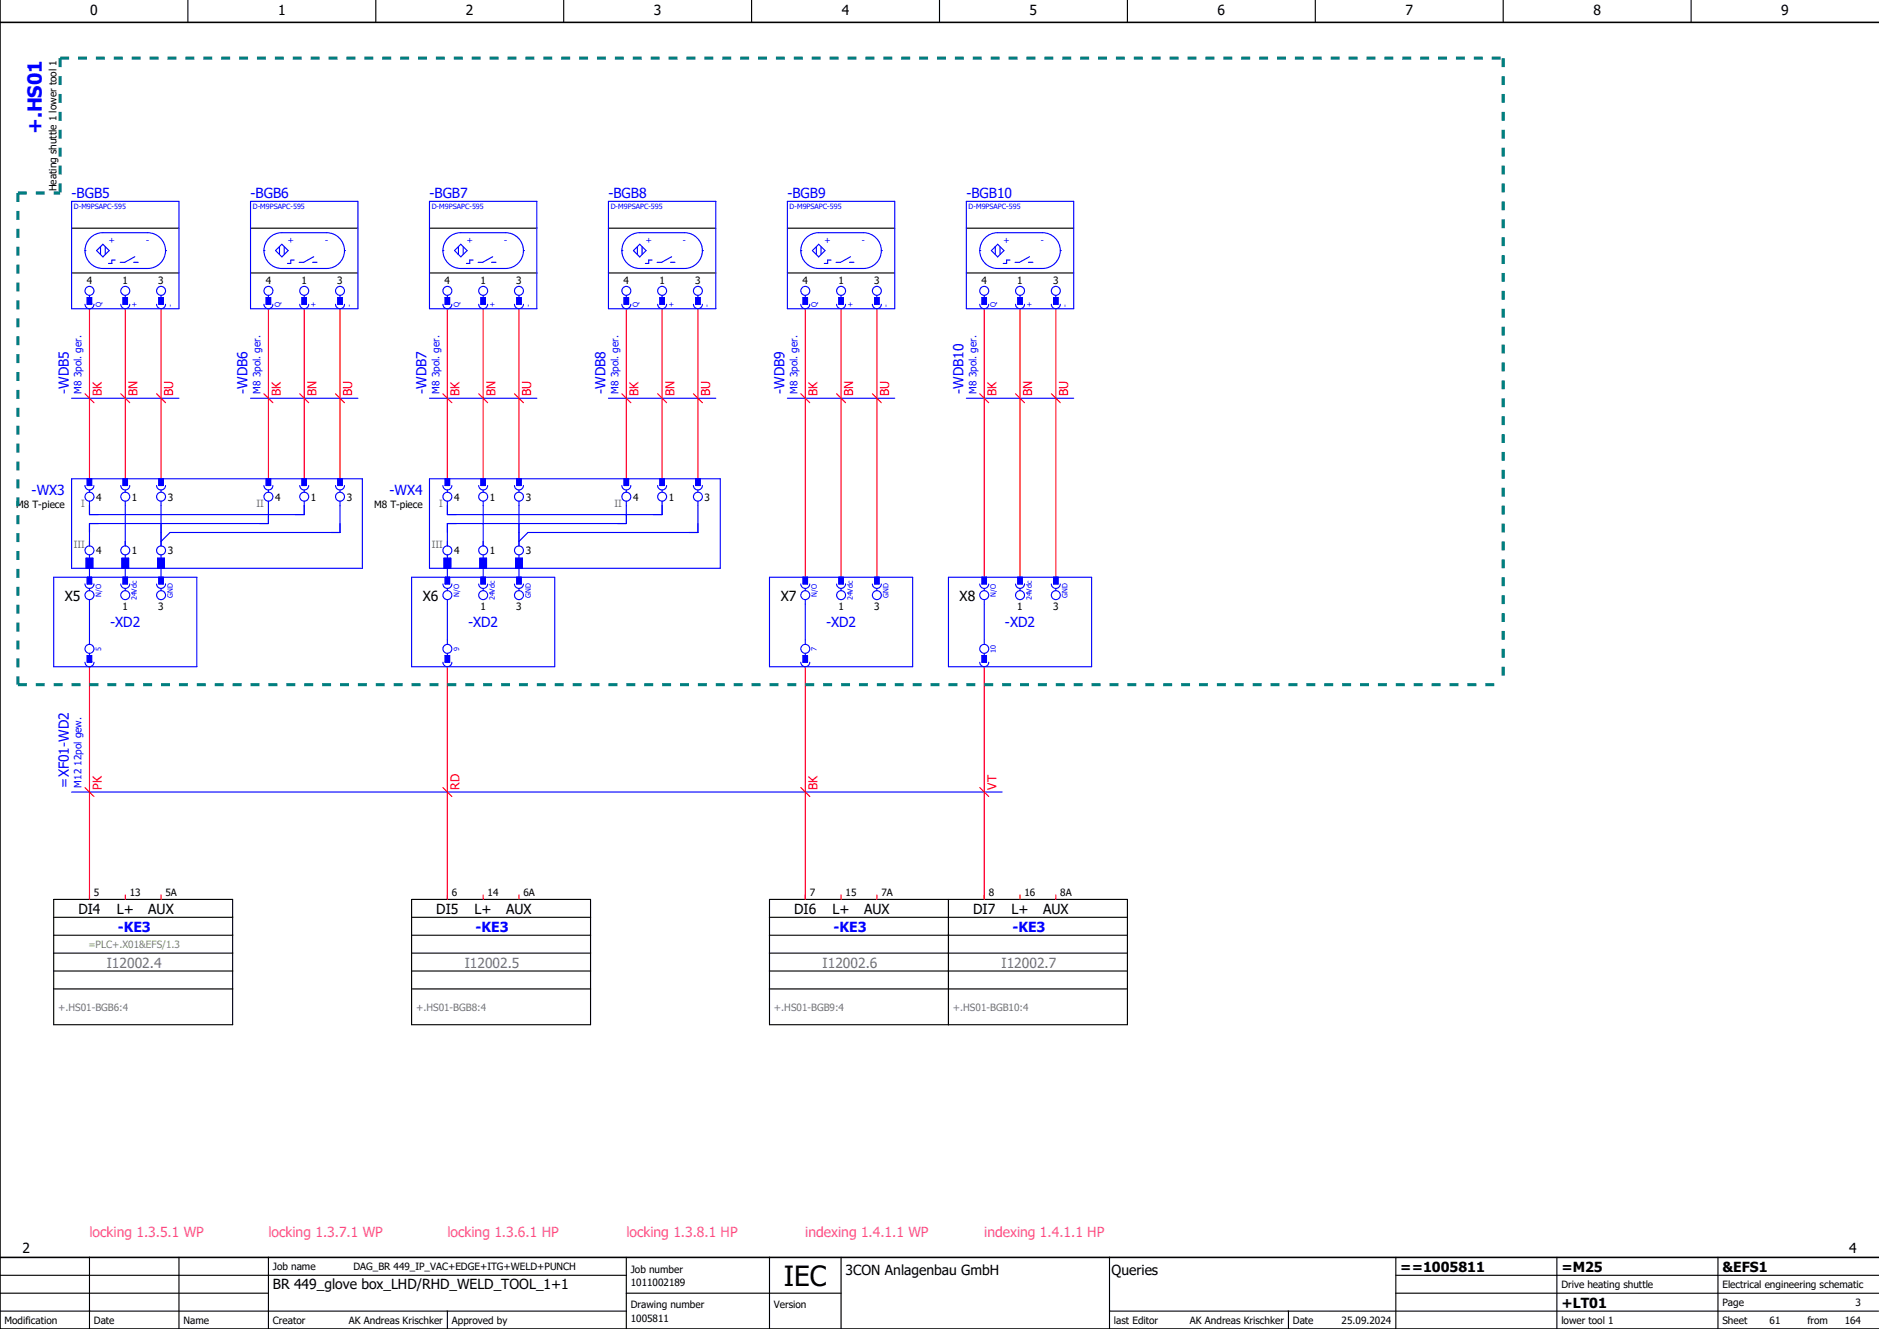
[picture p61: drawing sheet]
<svg xmlns="http://www.w3.org/2000/svg" width="420mm" height="297mm" viewBox="0 0 420 297" stroke-linecap="round" stroke-linejoin="round" font-family="sans-serif">
<defs><g id="words">
<text font-size="6.2" x="175.2" y="287.5">IEC</text>
<text font-size="4.3" fill="#00f" x="9.4" y="30" transform="rotate(-90 9.4 30)">+.HS01</text>
<g font-size="3.1">
<text x="20.2" y="3.4">0</text>
<text x="62.2" y="3.4">1</text>
<text x="104.2" y="3.4">2</text>
<text x="146.2" y="3.4">3</text>
<text x="188.2" y="3.4">4</text>
<text x="230.2" y="3.4">5</text>
<text x="272.2" y="3.4">6</text>
<text x="314.2" y="3.4">7</text>
<text x="356.2" y="3.4">8</text>
<text x="398.2" y="3.4">9</text>
<text x="14.5" y="134.2">X5</text>
<text x="94.5" y="134.2">X6</text>
<text x="174.5" y="134.2">X7</text>
<text x="214.5" y="134.2">X8</text>
<text x="17.5" y="204.3">DI4</text>
<text x="26.1" y="204.3">L+</text>
<text x="33.1" y="204.3">AUX</text>
<text x="97.5" y="204.3">DI5</text>
<text x="106.1" y="204.3">L+</text>
<text x="113.1" y="204.3">AUX</text>
<text x="177.5" y="204.3">DI6</text>
<text x="186.1" y="204.3">L+</text>
<text x="193.1" y="204.3">AUX</text>
<text x="217.5" y="204.3">DI7</text>
<text x="226.1" y="204.3">L+</text>
<text x="233.1" y="204.3">AUX</text>
<text x="5" y="280">2</text>
<text x="413.3" y="280">4</text>
<text x="189" y="285">3CON Anlagenbau GmbH</text>
<text x="248.5" y="284.9">Queries</text>
<text x="313" y="284.2">==1005811</text>
<text x="349" y="284.2">=M25</text>
<text x="385" y="284.2">&amp;EFS1</text>
<text x="61" y="288">BR 449_glove box_LHD/RHD_WELD_TOOL_1+1</text>
<text x="349" y="292.2">+LT01</text>
</g>
<g font-size="3.1" fill="#00f">
<text x="16" y="44.4">-BGB5</text>
<text x="56" y="44.4">-BGB6</text>
<text x="96" y="44.4">-BGB7</text>
<text x="136" y="44.4">-BGB8</text>
<text x="176" y="44.4">-BGB9</text>
<text x="216" y="44.4">-BGB10</text>
<text x="15.4" y="88" transform="rotate(-90 15.4 88)">-WDB5</text>
<text x="55.4" y="88" transform="rotate(-90 55.4 88)">-WDB6</text>
<text x="95.4" y="88" transform="rotate(-90 95.4 88)">-WDB7</text>
<text x="135.4" y="88" transform="rotate(-90 135.4 88)">-WDB8</text>
<text x="175.4" y="88" transform="rotate(-90 175.4 88)">-WDB9</text>
<text x="215.4" y="88" transform="rotate(-90 215.4 88)">-WDB10</text>
<text x="7.1" y="110.6">-WX3</text>
<text x="87.1" y="110.6">-WX4</text>
<text x="24.6" y="140.1">-XD2</text>
<text x="104.6" y="140.1">-XD2</text>
<text x="184.6" y="140.1">-XD2</text>
<text x="224.6" y="140.1">-XD2</text>
<text x="15.4" y="176" transform="rotate(-90 15.4 176)">=XF01-WD2</text>
<text x="26.3" y="208.2">-KE3</text>
<text x="106.3" y="208.2">-KE3</text>
<text x="186.3" y="208.2">-KE3</text>
<text x="226.3" y="208.2">-KE3</text>
</g>
<g font-size="3.1" fill="#767676">
<text x="23.9" y="216.2">I12002.4</text>
<text x="103.9" y="216.2">I12002.5</text>
<text x="183.9" y="216.2">I12002.6</text>
<text x="223.9" y="216.2">I12002.7</text>
</g>
<g font-size="3.1" fill="#f0f">
<text x="20" y="276.4">locking 1.3.5.1 WP</text>
<text x="60" y="276.4">locking 1.3.7.1 WP</text>
<text x="100" y="276.4">locking 1.3.6.1 HP</text>
<text x="140" y="276.4">locking 1.3.8.1 HP</text>
<text x="180" y="276.4">indexing 1.4.1.1 WP</text>
<text x="220" y="276.4">indexing 1.4.1.1 HP</text>
</g>
<g font-size="2.7" fill="#f00">
<text x="22.7" y="88.5" transform="rotate(-90 22.7 88.5)">BK</text>
<text x="30.7" y="88.5" transform="rotate(-90 30.7 88.5)">BN</text>
<text x="38.7" y="88.5" transform="rotate(-90 38.7 88.5)">BU</text>
<text x="62.7" y="88.5" transform="rotate(-90 62.7 88.5)">BK</text>
<text x="70.7" y="88.5" transform="rotate(-90 70.7 88.5)">BN</text>
<text x="78.7" y="88.5" transform="rotate(-90 78.7 88.5)">BU</text>
<text x="102.7" y="88.5" transform="rotate(-90 102.7 88.5)">BK</text>
<text x="110.7" y="88.5" transform="rotate(-90 110.7 88.5)">BN</text>
<text x="118.7" y="88.5" transform="rotate(-90 118.7 88.5)">BU</text>
<text x="142.7" y="88.5" transform="rotate(-90 142.7 88.5)">BK</text>
<text x="150.7" y="88.5" transform="rotate(-90 150.7 88.5)">BN</text>
<text x="158.7" y="88.5" transform="rotate(-90 158.7 88.5)">BU</text>
<text x="182.7" y="88.5" transform="rotate(-90 182.7 88.5)">BK</text>
<text x="190.7" y="88.5" transform="rotate(-90 190.7 88.5)">BN</text>
<text x="198.7" y="88.5" transform="rotate(-90 198.7 88.5)">BU</text>
<text x="222.7" y="88.5" transform="rotate(-90 222.7 88.5)">BK</text>
<text x="230.7" y="88.5" transform="rotate(-90 230.7 88.5)">BN</text>
<text x="238.7" y="88.5" transform="rotate(-90 238.7 88.5)">BU</text>
<text x="22.7" y="176.5" transform="rotate(-90 22.7 176.5)">PK</text>
<text x="102.7" y="176.5" transform="rotate(-90 102.7 176.5)">RD</text>
<text x="182.7" y="176.5" transform="rotate(-90 182.7 176.5)">BK</text>
<text x="222.7" y="176.5" transform="rotate(-90 222.7 176.5)">VT</text>
</g>
<g font-size="2.2">
<text x="12.6" y="42.8" transform="rotate(-90 12.6 42.8)">Heating shuttle 1 lower tool 1</text>
<text x="19.4" y="63.5">4</text>
<text x="27.4" y="63.5">1</text>
<text x="35.4" y="63.5">3</text>
<text x="59.4" y="63.5">4</text>
<text x="67.4" y="63.5">1</text>
<text x="75.4" y="63.5">3</text>
<text x="99.4" y="63.5">4</text>
<text x="107.4" y="63.5">1</text>
<text x="115.4" y="63.5">3</text>
<text x="139.4" y="63.5">4</text>
<text x="147.4" y="63.5">1</text>
<text x="155.4" y="63.5">3</text>
<text x="179.4" y="63.5">4</text>
<text x="187.4" y="63.5">1</text>
<text x="195.4" y="63.5">3</text>
<text x="219.4" y="63.5">4</text>
<text x="227.4" y="63.5">1</text>
<text x="235.4" y="63.5">3</text>
<text x="3.6" y="113.5">M8 T-piece</text>
<text x="21.5" y="111.9">4</text>
<text x="29.5" y="111.9">1</text>
<text x="37.5" y="111.9">3</text>
<text x="61.5" y="111.9">4</text>
<text x="69.5" y="111.9">1</text>
<text x="77.5" y="111.9">3</text>
<text x="83.6" y="113.5">M8 T-piece</text>
<text x="101.5" y="111.9">4</text>
<text x="109.5" y="111.9">1</text>
<text x="117.5" y="111.9">3</text>
<text x="141.5" y="111.9">4</text>
<text x="149.5" y="111.9">1</text>
<text x="157.5" y="111.9">3</text>
<text x="21.5" y="123.9">4</text>
<text x="29.5" y="123.9">1</text>
<text x="37.5" y="123.9">3</text>
<text x="101.5" y="123.9">4</text>
<text x="109.5" y="123.9">1</text>
<text x="117.5" y="123.9">3</text>
<text x="27.4" y="136.2">1</text>
<text x="35.4" y="136.2">3</text>
<text x="107.4" y="136.2">1</text>
<text x="115.4" y="136.2">3</text>
<text x="187.4" y="136.2">1</text>
<text x="195.4" y="136.2">3</text>
<text x="227.4" y="136.2">1</text>
<text x="235.4" y="136.2">3</text>
<text x="21" y="200.3">5</text>
<text x="29" y="200.3">13</text>
<text x="37" y="200.3">5A</text>
<text x="101" y="200.3">6</text>
<text x="109" y="200.3">14</text>
<text x="117" y="200.3">6A</text>
<text x="181" y="200.3">7</text>
<text x="189" y="200.3">15</text>
<text x="197" y="200.3">7A</text>
<text x="221" y="200.3">8</text>
<text x="229" y="200.3">16</text>
<text x="237" y="200.3">8A</text>
<text x="61" y="283.9">Job name</text>
<text x="79" y="283.9">DAG_BR 449_IP_VAC+EDGE+ITG+WELD+PUNCH</text>
<text x="141" y="287.4">1011002189</text>
<text x="141" y="284.4">Job number</text>
<text x="349" y="287.9">Drive heating shuttle</text>
<text x="385" y="287.9">Electrical engineering schematic</text>
<text x="141" y="292.4">Drawing number</text>
<text x="173" y="292.4">Version</text>
<text x="385" y="291.9">Page</text>
<text x="414.8" y="291.9">3</text>
<text x="1" y="295.9">Modification</text>
<text x="21" y="295.9">Date</text>
<text x="41" y="295.9">Name</text>
<text x="61" y="295.9">Creator</text>
<text x="78" y="295.9">AK Andreas Krischker</text>
<text x="101" y="295.9">Approved by</text>
<text x="141" y="295.4">1005811</text>
<text x="249" y="295.9">last Editor</text>
<text x="266" y="295.9">AK Andreas Krischker</text>
<text x="289" y="295.9">Date</text>
<text x="299.9" y="295.9">25.09.2024</text>
<text x="349" y="295.9">lower tool 1</text>
<text x="385" y="295.9">Sheet</text>
<text x="395.6" y="295.9">61</text>
<text x="404" y="295.9">from</text>
<text x="412.3" y="295.9">164</text>
</g>
<g font-size="2.2" fill="#00f">
<text x="18.2" y="88" transform="rotate(-90 18.2 88)">M8 3pol. ger.</text>
<text x="58.2" y="88" transform="rotate(-90 58.2 88)">M8 3pol. ger.</text>
<text x="98.2" y="88" transform="rotate(-90 98.2 88)">M8 3pol. ger.</text>
<text x="138.2" y="88" transform="rotate(-90 138.2 88)">M8 3pol. ger.</text>
<text x="178.2" y="88" transform="rotate(-90 178.2 88)">M8 3pol. ger.</text>
<text x="218.2" y="88" transform="rotate(-90 218.2 88)">M8 3pol. ger.</text>
<text x="18.2" y="176" transform="rotate(-90 18.2 176)">M12 12pol gew.</text>
</g>
<g font-size="2.2" fill="#767676">
<text x="18.2" y="113.2">I</text>
<text x="57.3" y="113.2">II</text>
<text x="98.2" y="113.2">I</text>
<text x="137.3" y="113.2">II</text>
<text x="16.5" y="122.5">III</text>
<text x="96.5" y="122.5">III</text>
<text x="13" y="225.9">+.HS01-BGB6:4</text>
<text x="93" y="225.9">+.HS01-BGB8:4</text>
<text x="173" y="225.9">+.HS01-BGB9:4</text>
<text x="213" y="225.9">+.HS01-BGB10:4</text>
</g>
<text font-size="2.2" fill="#7ca552" x="19.7" y="211.9">=PLC+.X01&amp;EFS/1.3</text>
<g font-size="1.9" fill="#00f">
<text x="24.3" y="54.2">+</text>
<text x="32.7" y="54.2">-</text>
<text x="64.3" y="54.2">+</text>
<text x="72.7" y="54.2">-</text>
<text x="104.3" y="54.2">+</text>
<text x="112.7" y="54.2">-</text>
<text x="144.3" y="54.2">+</text>
<text x="152.7" y="54.2">-</text>
<text x="184.3" y="54.2">+</text>
<text x="192.7" y="54.2">-</text>
<text x="224.3" y="54.2">+</text>
<text x="232.7" y="54.2">-</text>
</g>
<g font-size="1.6" fill="#00f">
<text x="16.5" y="46.6">D-M9PSAPC-595</text>
<text x="56.5" y="46.6">D-M9PSAPC-595</text>
<text x="96.5" y="46.6">D-M9PSAPC-595</text>
<text x="136.5" y="46.6">D-M9PSAPC-595</text>
<text x="176.5" y="46.6">D-M9PSAPC-595</text>
<text x="216.5" y="46.6">D-M9PSAPC-595</text>
<text x="22.6" y="68.5" transform="rotate(-90 22.6 68.5)">Q</text>
<text x="30.6" y="68.5" transform="rotate(-90 30.6 68.5)">+</text>
<text x="38.6" y="68.5" transform="rotate(-90 38.6 68.5)">-</text>
<text x="62.6" y="68.5" transform="rotate(-90 62.6 68.5)">Q</text>
<text x="70.6" y="68.5" transform="rotate(-90 70.6 68.5)">+</text>
<text x="78.6" y="68.5" transform="rotate(-90 78.6 68.5)">-</text>
<text x="102.6" y="68.5" transform="rotate(-90 102.6 68.5)">Q</text>
<text x="110.6" y="68.5" transform="rotate(-90 110.6 68.5)">+</text>
<text x="118.6" y="68.5" transform="rotate(-90 118.6 68.5)">-</text>
<text x="142.6" y="68.5" transform="rotate(-90 142.6 68.5)">Q</text>
<text x="150.6" y="68.5" transform="rotate(-90 150.6 68.5)">+</text>
<text x="158.6" y="68.5" transform="rotate(-90 158.6 68.5)">-</text>
<text x="182.6" y="68.5" transform="rotate(-90 182.6 68.5)">Q</text>
<text x="190.6" y="68.5" transform="rotate(-90 190.6 68.5)">+</text>
<text x="198.6" y="68.5" transform="rotate(-90 198.6 68.5)">-</text>
<text x="222.6" y="68.5" transform="rotate(-90 222.6 68.5)">Q</text>
<text x="230.6" y="68.5" transform="rotate(-90 230.6 68.5)">+</text>
<text x="238.6" y="68.5" transform="rotate(-90 238.6 68.5)">-</text>
<text x="22.6" y="133.4" transform="rotate(-90 22.6 133.4)">N/O</text>
<text x="30.6" y="134.2" transform="rotate(-90 30.6 134.2)">24Vdc</text>
<text x="38.6" y="133.6" transform="rotate(-90 38.6 133.6)">GND</text>
<text x="102.6" y="133.4" transform="rotate(-90 102.6 133.4)">N/O</text>
<text x="110.6" y="134.2" transform="rotate(-90 110.6 134.2)">24Vdc</text>
<text x="118.6" y="133.6" transform="rotate(-90 118.6 133.6)">GND</text>
<text x="182.6" y="133.4" transform="rotate(-90 182.6 133.4)">N/O</text>
<text x="190.6" y="134.2" transform="rotate(-90 190.6 134.2)">24Vdc</text>
<text x="198.6" y="133.6" transform="rotate(-90 198.6 133.6)">GND</text>
<text x="222.6" y="133.4" transform="rotate(-90 222.6 133.4)">N/O</text>
<text x="230.6" y="134.2" transform="rotate(-90 230.6 134.2)">24Vdc</text>
<text x="238.6" y="133.6" transform="rotate(-90 238.6 133.6)">GND</text>
<text x="22.6" y="145.4" transform="rotate(-90 22.6 145.4)">5</text>
<text x="102.6" y="145.4" transform="rotate(-90 102.6 145.4)">9</text>
<text x="182.6" y="145.4" transform="rotate(-90 182.6 145.4)">7</text>
<text x="222.6" y="145.9" transform="rotate(-90 222.6 145.9)">10</text>
</g>
</g></defs>
<g fill="none" stroke="#000" stroke-width=".25">
<path d="M42 0v5M84 0v5M126 0v5M168 0v5M210 0v5M252 0v5M294 0v5M336 0v5M378 0v5M16 51h24M56 51h24M96 51h24"/>
<path d="M136 51h24M176 51h24M216 51h24M16 61h24M56 61h24M96 61h24M136 61h24M176 61h24M216 61h24M12 201h40v28h-40zM12 205h40M12 209h40"/>
<path d="M12 213h40M12 217h40M92 201h40v28h-40zM92 205h40M92 209h40M92 213h40M92 217h40M172 201h80v28h-80zM172 205h80M172 209h80M172 213h80M172 217h80"/>
<path d="M212 201v28M12 221h40M92 221h40M172 221h80M0 293h140M0 289h60M0 285h140M20 281v16M40 281v16M60 281v16M100 293v3.9M140 289h48"/>
<path d="M140 281v16M172 281v16M188 281v16M248 293h171.9M248 281v16M288 293v3.9M312 289h107.9M312 281v16M348 281v16M384 281v16M420 285h-108"/>
</g>
<path d="M0 0v297h420M0 5h420M0 281h420" fill="none" stroke="#000" stroke-width=".35"/>
<g fill="none" stroke="#f00" stroke-width=".25">
<path d="M20 69v38M28 69v38M36 69v38M60 69v38M68 69v38M76 69v38M100 69v38M108 69v38M116 69v38M140 69v38M148 69v38M156 69v38"/>
<path d="M180 69v60M188 69v60M196 69v60M220 69v60M228 69v60M236 69v60M19 88l2 2M27 88l2 2M35 88l2 2M59 88l2 2M67 88l2 2M75 88l2 2"/>
<path d="M99 88l2 2M107 88l2 2M115 88l2 2M139 88l2 2M147 88l2 2M155 88l2 2M179 88l2 2M187 88l2 2M195 88l2 2M219 88l2 2M227 88l2 2M235 88l2 2"/>
<path d="M20 149v52M100 149v52M180 149v52M220 149v52M19 176l2 2M99 176l2 2M179 176l2 2M219 176l2 2M28 200v1M36 200v1M108 200v1M116 200v1"/>
<path d="M188 200v1M196 200v1M228 200v1M236 200v1"/>
</g>
<g fill="none" stroke="#00f" stroke-width=".25">
<path d="M16 45h24v24h-24zM19 56a4 4 0 0 0 4 4h10a4 4 0 0 0 4-4M19 56a4 4 0 0 1 4-4h10a4 4 0 0 1 4 4M19 56h.1M21.6 56l1.4-1.4 1.4 1.4-1.4 1.4zM22.5 55.1v1.8M23.5 55.1v1.8M25.7 58.1h-.7v.8h-.7M29.9 58.6h1M30.1 57.4l-2.2 1.2h-1M37 56h.1M56 45h24v24h-24z"/>
<path d="M59 56a4 4 0 0 0 4 4h10a4 4 0 0 0 4-4M59 56a4 4 0 0 1 4-4h10a4 4 0 0 1 4 4M59 56h.1M61.6 56l1.4-1.4 1.4 1.4-1.4 1.4zM62.5 55.1v1.8M63.5 55.1v1.8M65.8 58.1h-.8v.8h-.7M69.9 58.6h1M70.1 57.4l-2.2 1.2h-1M77 56h.1M96 45h24v24h-24zM99 56a4 4 0 0 0 4 4h10a4 4 0 0 0 4-4"/>
<path d="M99 56a4 4 0 0 1 4-4h10a4 4 0 0 1 4 4M99 56h.1M101.6 56l1.4-1.4 1.4 1.4-1.4 1.4zM102.5 55.1v1.8M103.5 55.1v1.8M105.8 58.1h-.8v.8h-.7M109.9 58.6h1M110.1 57.4l-2.2 1.2h-1M117 56h.1M136 45h24v24h-24zM139 56a4 4 0 0 0 4 4h10a4 4 0 0 0 4-4M139 56a4 4 0 0 1 4-4h10a4 4 0 0 1 4 4"/>
<path d="M139 56h.1M141.6 56l1.4-1.4 1.4 1.4-1.4 1.4zM142.5 55.1v1.8M143.5 55.1v1.8M145.8 58.1h-.8v.8h-.7M149.9 58.6h1M150.1 57.4l-2.2 1.2h-1M157 56h.1M176 45h24v24h-24zM179 56a4 4 0 0 0 4 4h10a4 4 0 0 0 4-4M179 56a4 4 0 0 1 4-4h10a4 4 0 0 1 4 4M179 56h.1"/>
<path d="M181.6 56l1.4-1.4 1.4 1.4-1.4 1.4zM182.5 55.1v1.8M183.5 55.1v1.8M185.7 58.1h-.7v.8h-.7M189.9 58.6h1M190.1 57.4l-2.2 1.2h-1M197 56h.1M216 45h24v24h-24zM219 56a4 4 0 0 0 4 4h10a4 4 0 0 0 4-4M219 56a4 4 0 0 1 4-4h10a4 4 0 0 1 4 4M219 56h.1M221.6 56l1.4-1.4 1.4 1.4-1.4 1.4z"/>
<path d="M222.5 55.1v1.8M223.5 55.1v1.8M225.7 58.1h-.7v.8h-.8M229.9 58.6h1M230.1 57.4l-2.2 1.2h-1M237 56h.1M19 68a1 1 0 0 0 1 1 1 1 0 0 0 1-1M19.5 66.5h1v1.5h-1zM20 66v.5M27 68a1 1 0 0 0 1 1 1 1 0 0 0 1-1M27.5 66.5h1v1.5h-1zM28 66v.5"/>
<path d="M35 68a1 1 0 0 0 1 1 1 1 0 0 0 1-1M35.5 66.5h1v1.5h-1zM36 66v.5M59 68a1 1 0 0 0 1 1 1 1 0 0 0 1-1M59.5 66.5h1v1.5h-1zM60 66v.5M67 68a1 1 0 0 0 1 1 1 1 0 0 0 1-1M67.5 66.5h1v1.5h-1zM68 66v.5M75 68a1 1 0 0 0 1 1 1 1 0 0 0 1-1M75.5 66.5h1v1.5h-1zM76 66v.5"/>
<path d="M99 68a1 1 0 0 0 1 1 1 1 0 0 0 1-1M99.5 66.5h1v1.5h-1zM100 66v.5M107 68a1 1 0 0 0 1 1 1 1 0 0 0 1-1M107.5 66.5h1v1.5h-1zM108 66v.5M115 68a1 1 0 0 0 1 1 1 1 0 0 0 1-1M115.5 66.5h1v1.5h-1zM116 66v.5M139 68a1 1 0 0 0 1 1 1 1 0 0 0 1-1M139.5 66.5h1v1.5h-1zM140 66v.5"/>
<path d="M147 68a1 1 0 0 0 1 1 1 1 0 0 0 1-1M147.5 66.5h1v1.5h-1zM148 66v.5M155 68a1 1 0 0 0 1 1 1 1 0 0 0 1-1M155.5 66.5h1v1.5h-1zM156 66v.5M179 68a1 1 0 0 0 1 1 1 1 0 0 0 1-1M179.5 66.5h1v1.5h-1zM180 66v.5M187 68a1 1 0 0 0 1 1 1 1 0 0 0 1-1M187.5 66.5h1v1.5h-1zM188 66v.5"/>
<path d="M195 68a1 1 0 0 0 1 1 1 1 0 0 0 1-1M195.5 66.5h1v1.5h-1zM196 66v.5M219 68a1 1 0 0 0 1 1 1 1 0 0 0 1-1M219.5 66.5h1v1.5h-1zM220 66v.5M227 68a1 1 0 0 0 1 1 1 1 0 0 0 1-1M227.5 66.5h1v1.5h-1zM228 66v.5M235 68a1 1 0 0 0 1 1 1 1 0 0 0 1-1M235.5 66.5h1v1.5h-1zM236 66v.5"/>
<path d="M16 89h24M56 89h24M96 89h24M136 89h24M176 89h24M216 89h24M16 107h65v20h-65zM19 108.5a1 1 0 0 0 1 1 1 1 0 0 0 1-1M19.5 107v1.5h1v-1.5M20 109.5v.5M20 112v3h48v-3M27 108.5a1 1 0 0 0 1 1 1 1 0 0 0 1-1"/>
<path d="M27.5 107v1.5h1v-1.5M28 109.5v.5M28 112v10M35 108.5a1 1 0 0 0 1 1 1 1 0 0 0 1-1M35.5 107v1.5h1v-1.5M36 109.5v.5M36 112v10M59 108.5a1 1 0 0 0 1 1 1 1 0 0 0 1-1M59.5 107v1.5h1v-1.5M60 112v5h-40v5M60 109.5v.5M67 108.5a1 1 0 0 0 1 1 1 1 0 0 0 1-1"/>
<path d="M67.5 107v1.5h1v-1.5M68 109.5v.5M75 108.5a1 1 0 0 0 1 1 1 1 0 0 0 1-1M75.5 107v1.5h1v-1.5M76 112v7h-38l-2 2M76 109.5v.5M96 107h65v20h-65zM99 108.5a1 1 0 0 0 1 1 1 1 0 0 0 1-1M99.5 107v1.5h1v-1.5M100 109.5v.5M100 112v3h48v-3M107 108.5a1 1 0 0 0 1 1 1 1 0 0 0 1-1"/>
<path d="M107.5 107v1.5h1v-1.5M108 109.5v.5M108 112v10M115 108.5a1 1 0 0 0 1 1 1 1 0 0 0 1-1M115.5 107v1.5h1v-1.5M116 109.5v.5M116 112v10M139 108.5a1 1 0 0 0 1 1 1 1 0 0 0 1-1M139.5 107v1.5h1v-1.5M140 112v5h-40v5M140 109.5v.5M147 108.5a1 1 0 0 0 1 1 1 1 0 0 0 1-1"/>
<path d="M147.5 107v1.5h1v-1.5M148 109.5v.5M155 108.5a1 1 0 0 0 1 1 1 1 0 0 0 1-1M155.5 107v1.5h1v-1.5M156 112v7h-38l-2 2M156 109.5v.5M12 129h32v20h-32zM19 130.5a1 1 0 0 0 1 1 1 1 0 0 0 1-1M19.2 127v-2.3h1.6v2.3M19.5 129v1.5h1v-1.5M20 124v.7M20 127v2"/>
<path d="M20 131.5v.5M20 134v10M27 130.5a1 1 0 0 0 1 1 1 1 0 0 0 1-1M27.3 127v-2.3h1.5v2.3M27.5 129v1.5h1v-1.5M28 124v.7M28 127v2M28 131.5v.5M35 130.5a1 1 0 0 0 1 1 1 1 0 0 0 1-1M35.3 127v-2.3h1.4v2.3M35.5 129v1.5h1v-1.5M36 124v.7"/>
<path d="M36 127v2M36 131.5v.5M92 129h32v20h-32zM99 130.5a1 1 0 0 0 1 1 1 1 0 0 0 1-1M99.3 127v-2.3h1.5v2.3M99.5 129v1.5h1v-1.5M100 124v.7M100 127v2M100 131.5v.5M100 134v10M107 130.5a1 1 0 0 0 1 1 1 1 0 0 0 1-1M107.3 127v-2.3h1.5v2.3"/>
<path d="M107.5 129v1.5h1v-1.5M108 124v.7M108 127v2M108 131.5v.5M115 130.5a1 1 0 0 0 1 1 1 1 0 0 0 1-1M115.3 127v-2.3h1.5v2.3M115.5 129v1.5h1v-1.5M116 124v.7M116 127v2M116 131.5v.5M172 129h32v20h-32zM179 130.5a1 1 0 0 0 1 1 1 1 0 0 0 1-1"/>
<path d="M179.5 129v1.5h1v-1.5M180 131.5v.5M180 134v10M187 130.5a1 1 0 0 0 1 1 1 1 0 0 0 1-1M187.5 129v1.5h1v-1.5M188 131.5v.5M195 130.5a1 1 0 0 0 1 1 1 1 0 0 0 1-1M195.5 129v1.5h1v-1.5M196 131.5v.5M212 129h32v20h-32zM219 130.5a1 1 0 0 0 1 1 1 1 0 0 0 1-1M219.5 129v1.5h1v-1.5"/>
<path d="M220 131.5v.5M220 134v10M227 130.5a1 1 0 0 0 1 1 1 1 0 0 0 1-1M227.5 129v1.5h1v-1.5M228 131.5v.5M235 130.5a1 1 0 0 0 1 1 1 1 0 0 0 1-1M235.5 129v1.5h1v-1.5M236 131.5v.5M19 148a1 1 0 0 0 1 1 1 1 0 0 0 1-1M19.5 146.5h1v1.5h-1zM20 146v.5M99 148a1 1 0 0 0 1 1 1 1 0 0 0 1-1"/>
<path d="M99.5 146.5h1v1.5h-1zM100 146v.5M179 148a1 1 0 0 0 1 1 1 1 0 0 0 1-1M179.5 146.5h1v1.5h-1zM180 146v.5M219 148a1 1 0 0 0 1 1 1 1 0 0 0 1-1M219.5 146.5h1v1.5h-1zM220 146v.5M16 177h208"/>
<circle cx="20" cy="65" r="1"/>
<circle cx="28" cy="65" r="1"/>
<circle cx="36" cy="65" r="1"/>
<circle cx="60" cy="65" r="1"/>
<circle cx="68" cy="65" r="1"/>
<circle cx="76" cy="65" r="1"/>
<circle cx="100" cy="65" r="1"/>
<circle cx="108" cy="65" r="1"/>
<circle cx="116" cy="65" r="1"/>
<circle cx="140" cy="65" r="1"/>
<circle cx="148" cy="65" r="1"/>
<circle cx="156" cy="65" r="1"/>
<circle cx="180" cy="65" r="1"/>
<circle cx="188" cy="65" r="1"/>
<circle cx="196" cy="65" r="1"/>
<circle cx="220" cy="65" r="1"/>
<circle cx="228" cy="65" r="1"/>
<circle cx="236" cy="65" r="1"/>
<circle cx="20" cy="111" r="1"/>
<circle cx="28" cy="111" r="1"/>
<circle cx="36" cy="111" r="1"/>
<circle cx="60" cy="111" r="1"/>
<circle cx="68" cy="111" r="1"/>
<circle cx="76" cy="111" r="1"/>
<circle cx="100" cy="111" r="1"/>
<circle cx="108" cy="111" r="1"/>
<circle cx="116" cy="111" r="1"/>
<circle cx="140" cy="111" r="1"/>
<circle cx="148" cy="111" r="1"/>
<circle cx="156" cy="111" r="1"/>
<circle cx="20" cy="133" r="1"/>
<circle cx="20" cy="123" r="1"/>
<circle cx="28" cy="133" r="1"/>
<circle cx="28" cy="123" r="1"/>
<circle cx="36" cy="133" r="1"/>
<circle cx="36" cy="123" r="1"/>
<circle cx="100" cy="133" r="1"/>
<circle cx="100" cy="123" r="1"/>
<circle cx="108" cy="133" r="1"/>
<circle cx="108" cy="123" r="1"/>
<circle cx="116" cy="133" r="1"/>
<circle cx="116" cy="123" r="1"/>
<circle cx="180" cy="133" r="1"/>
<circle cx="188" cy="133" r="1"/>
<circle cx="196" cy="133" r="1"/>
<circle cx="220" cy="133" r="1"/>
<circle cx="228" cy="133" r="1"/>
<circle cx="236" cy="133" r="1"/>
<circle cx="20" cy="145" r="1"/>
<circle cx="100" cy="145" r="1"/>
<circle cx="180" cy="145" r="1"/>
<circle cx="220" cy="145" r="1"/>
</g>
<g fill="#00f" stroke="#00f" stroke-width=".22">
<path d="M19.5 66.5h1v1.5h-1z"/>
<path d="M27.5 66.5h1v1.5h-1z"/>
<path d="M35.5 66.5h1v1.5h-1z"/>
<path d="M59.5 66.5h1v1.5h-1z"/>
<path d="M67.5 66.5h1v1.5h-1z"/>
<path d="M75.5 66.5h1v1.5h-1z"/>
<path d="M179.5 66.5h1v1.5h-1z"/>
<path d="M187.5 66.5h1v1.5h-1z"/>
<path d="M195.5 66.5h1v1.5h-1z"/>
<path d="M219.5 66.5h1v1.5h-1z"/>
<path d="M227.5 66.5h1v1.5h-1z"/>
<path d="M235.5 66.5h1v1.5h-1z"/>
<path d="M19.5 129h1v1.5h-1z"/>
<path d="M19.5 146.5h1v1.5h-1z"/>
<path d="M27.5 129h1v1.5h-1z"/>
<path d="M35.5 129h1v1.5h-1z"/>
<path d="M99.5 129h1v1.5h-1z"/>
<path d="M99.5 146.5h1v1.5h-1z"/>
<path d="M107.5 129h1v1.5h-1z"/>
<path d="M115.5 129h1v1.5h-1z"/>
<path d="M179.5 129h1v1.5h-1z"/>
<path d="M179.5 146.5h1v1.5h-1z"/>
<path d="M187.5 129h1v1.5h-1z"/>
<path d="M195.5 129h1v1.5h-1z"/>
<path d="M219.5 129h1v1.5h-1z"/>
<path d="M219.5 146.5h1v1.5h-1z"/>
<path d="M227.5 129h1v1.5h-1z"/>
<path d="M235.5 129h1v1.5h-1z"/>
<path d="M99.5 66.5h1v1.5h-1z"/>
<path d="M107.5 66.5h1v1.5h-1z"/>
<path d="M115.5 66.5h1v1.5h-1z"/>
<path d="M139.5 66.5h1v1.5h-1z"/>
<path d="M147.5 66.5h1v1.5h-1z"/>
<path d="M155.5 66.5h1v1.5h-1z"/>
<path d="M27.5 107h1v1.5h-1z"/>
<path d="M35.5 107h1v1.5h-1z"/>
<path d="M19.5 107h1v1.5h-1z"/>
<path d="M67.5 107h1v1.5h-1z"/>
<path d="M75.5 107h1v1.5h-1z"/>
<path d="M59.5 107h1v1.5h-1z"/>
<path d="M27.3 124.7h1.5v2.3h-1.5z"/>
<path d="M35.3 124.7h1.4v2.3h-1.4z"/>
<path d="M19.2 124.7h1.6v2.3h-1.6z"/>
<path d="M107.5 107h1v1.5h-1z"/>
<path d="M115.5 107h1v1.5h-1z"/>
<path d="M99.5 107h1v1.5h-1z"/>
<path d="M147.5 107h1v1.5h-1z"/>
<path d="M155.5 107h1v1.5h-1z"/>
<path d="M139.5 107h1v1.5h-1z"/>
<path d="M107.3 124.7h1.5v2.3h-1.5z"/>
<path d="M115.3 124.7h1.5v2.3h-1.5z"/>
<path d="M99.3 124.7h1.5v2.3h-1.5z"/>
</g>
<path d="M13.4 13v30.1M13.4 13h322.6M336 13v140M4 43.1h9.4M4 43.1v109.9M4 153h332" fill="none" stroke="#007f7f" stroke-width=".7" stroke-dasharray="2 2" stroke-linecap="butt"/>
<use href="#words"/>
</svg>
